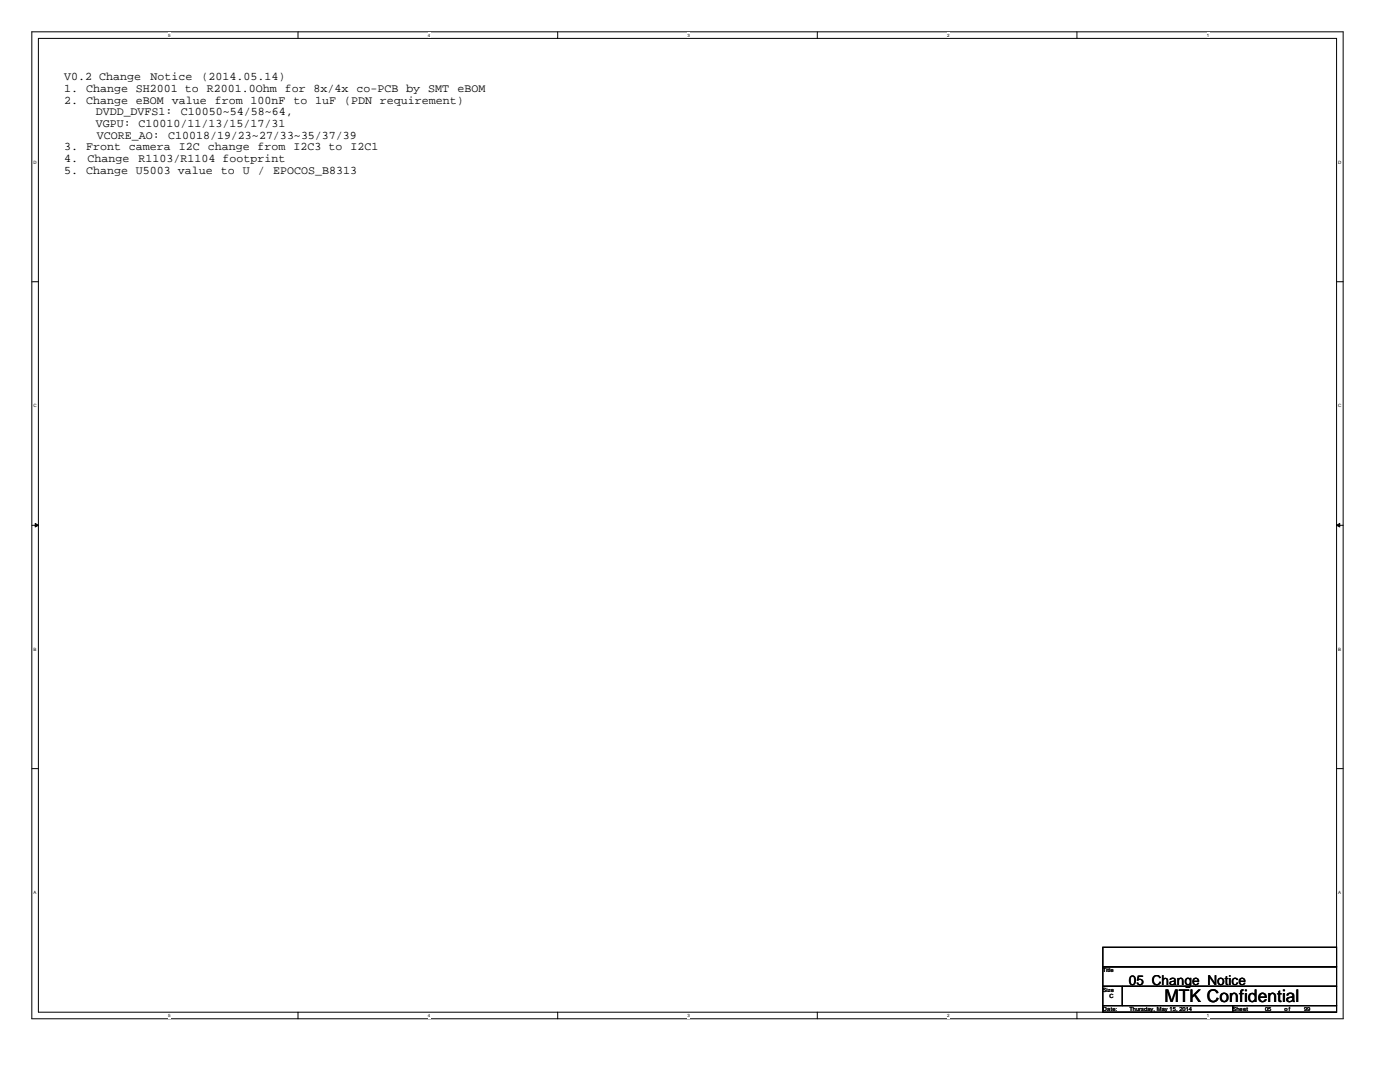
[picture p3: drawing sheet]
<svg xmlns="http://www.w3.org/2000/svg" width="279mm" height="216mm" viewBox="0 0 279 216" stroke-linecap="round" stroke-linejoin="round" font-family="sans-serif">
<defs><g id="words">
<text font-size="3.5" x="232.4" y="200">MTK Confidential</text>
<text font-size="2.7" x="225.3" y="196.6">05_Change_Notice</text>
<g font-size="2.3">
<text x="12.8" y="16">V0.2 Change</text>
<text x="30" y="16">Notice</text>
<text x="40.2" y="16">(2014.05.14)</text>
<text x="12.8" y="18.4">1. Change SH2001 to R2001.0Ohm for 8x/4x co-PCB by SMT eBOM</text>
<text x="12.8" y="20.7">2. Change eBOM value from 100nF to 1uF (PDN requirement)</text>
<text x="19.1" y="23">DVDD_DVFS1: C10050~54/58~64,</text>
<text x="19.1" y="25.4">VGPU: C10010/11/13/15/17/31</text>
<text x="19.3" y="27.7">VCORE_AO:</text>
<text x="33.5" y="27.7">C10018/19/23~27/33~35/37/39</text>
<text x="12.8" y="30">3. Front camera I2C change from I2C3 to I2C1</text>
<text x="12.8" y="32.3">4.</text>
<text x="12.8" y="34.7">5. Change U5003 value to U / EPOCOS_B8313</text>
<text x="17.4" y="32.3">Change</text>
<text x="27.6" y="32.3">R1103/R1104 footprint</text>
</g>
<g font-size="1.1">
<text x="220.1" y="194">Title</text>
<text x="220.1" y="197.9">Size</text>
<text x="220.1" y="201.8">Date:</text>
<text x="221.4" y="199.2">C</text>
<text x="225.4" y="201.8">Thursday, May 15, 2014</text>
<text x="246" y="201.8">Sheet</text>
<text x="252.5" y="201.8">05</text>
<text x="256.4" y="201.8">o f</text>
<text x="260.3" y="201.8">99</text>
</g>
<g font-size=".9">
<text x="33.6" y="7.3">5</text>
<text x="85.4" y="7.3">4</text>
<text x="137.2" y="7.3">3</text>
<text x="189" y="7.3">2</text>
<text x="240.8" y="7.3">1</text>
<text x="6.7" y="32.7">D</text>
<text x="267.1" y="32.7">D</text>
<text x="6.7" y="81.3">C</text>
<text x="267.1" y="81.3">C</text>
<text x="6.7" y="129.9">B</text>
<text x="267.1" y="129.9">B</text>
<text x="6.7" y="178.4">A</text>
<text x="267.1" y="178.4">A</text>
<text x="33.6" y="202.9">5</text>
<text x="85.4" y="202.9">4</text>
<text x="137.2" y="202.9">3</text>
<text x="189" y="202.9">2</text>
<text x="240.8" y="202.9">1</text>
</g>
</g></defs>
<path d="M6.3 6.3h261.8v197h-261.8zM7.7 7.7h259v194.3h-259z" fill="none" stroke="#000" stroke-width=".2"/>
<g fill="#fff">
<path d="M33.6 6.5h.5v1h-.5z"/>
<path d="M33.6 202.1h.5v1.1h-.5z"/>
</g>
<path d="M59.5 6.3v1.4M59.5 202v1.3" fill="none" stroke="#000" stroke-width=".2"/>
<g fill="#fff">
<path d="M85.4 6.5h.5v1h-.5z"/>
<path d="M85.4 202.1h.5v1.1h-.5z"/>
</g>
<path d="M111.3 6.3v1.4M111.3 202v1.3" fill="none" stroke="#000" stroke-width=".2"/>
<g fill="#fff">
<path d="M137.2 6.5h.5v1h-.5z"/>
<path d="M137.2 202.1h.5v1.1h-.5z"/>
</g>
<path d="M163.1 6.3v1.4M163.1 202v1.3" fill="none" stroke="#000" stroke-width=".2"/>
<g fill="#fff">
<path d="M189 6.5h.5v1h-.5z"/>
<path d="M189 202.1h.5v1.1h-.5z"/>
</g>
<path d="M214.9 6.3v1.4M214.9 202v1.3" fill="none" stroke="#000" stroke-width=".2"/>
<g fill="#fff">
<path d="M240.8 6.5h.5v1h-.5z"/>
<path d="M240.8 202.1h.5v1.1h-.5z"/>
<path d="M6.7 31.9h.6v1h-.6z"/>
<path d="M267.1 31.9h.6v1h-.6z"/>
<path d="M6.7 80.5h.6v1h-.6z"/>
<path d="M267.1 80.5h.6v1h-.6z"/>
</g>
<path d="M6.3 56.2h1.4M266.7 56.2h1.4" fill="none" stroke="#000" stroke-width=".2"/>
<g fill="#fff">
<path d="M6.7 129.1h.6v1h-.6z"/>
<path d="M267.1 129.1h.6v1h-.6z"/>
</g>
<path d="M6.3 104.8h1.4M266.7 104.8h1.4" fill="none" stroke="#000" stroke-width=".2"/>
<g fill="#000" stroke="#000" stroke-width=".2">
<path d="M7 104.4l.7 .4-.7 .4z" fill-rule="evenodd"/>
<path d="M266.7 104.8l.7-.4v.8z" fill-rule="evenodd"/>
</g>
<g fill="#fff">
<path d="M6.7 177.6h.5v1h-.5z"/>
<path d="M267.1 177.6h.5v1h-.5z"/>
</g>
<path d="M6.3 153.4h1.4M266.7 153.4h1.4M220.1 189h46.6v3.9h-46.6zM220.1 192.9h46.6v3.9h-46.6zM220.1 196.8h3.9v3.9h-3.9zM224 196.8h42.7v3.9h-42.7zM220.1 200.7h25.9v1.3h-25.9zM246 200.7h20.7v1.3h-20.7z" fill="none" stroke="#000" stroke-width=".2"/>
<use href="#words"/>
</svg>
